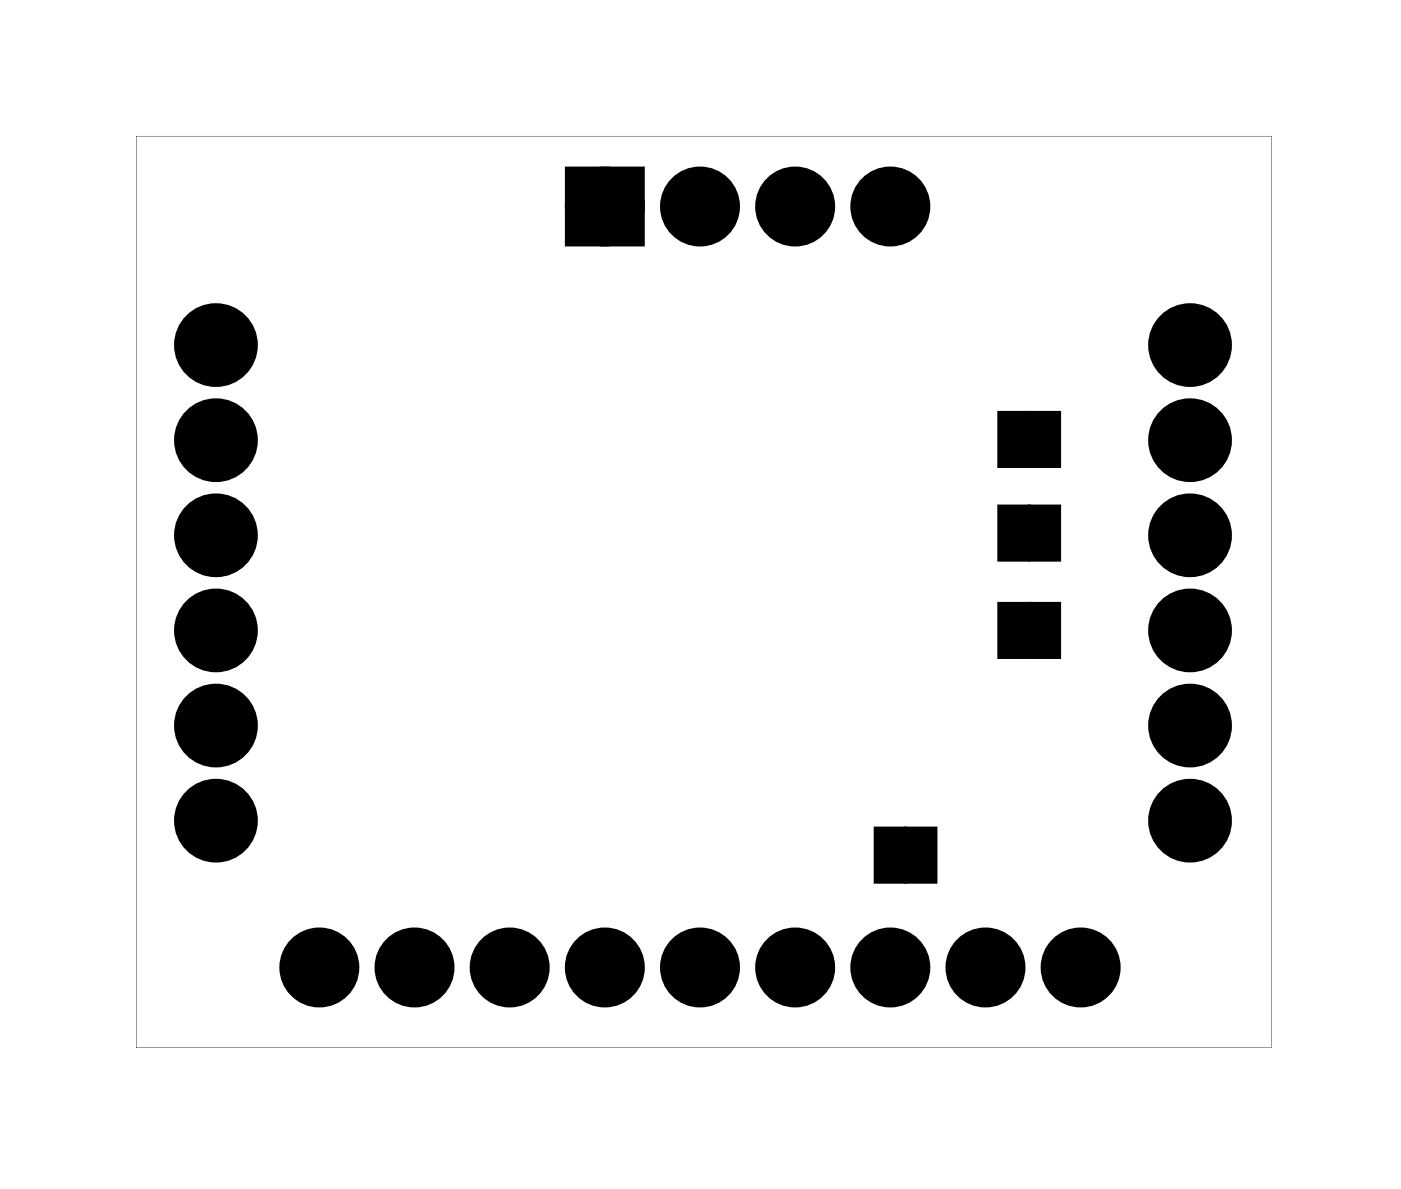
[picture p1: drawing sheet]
<svg xmlns="http://www.w3.org/2000/svg" width="37mm" height="32mm" viewBox="0 0 37 32" stroke-linecap="round" stroke-linejoin="round" font-family="sans-serif">
<g fill="#000">
<path d="M15.4 4.8h1.5v1.4h-1.5zM26.7 16.2h.7v1.3h-.7zM26.7 13.6h.7v1.3h-.7zM26.7 11.1h.7v1.3h-.7zM27.6 16.2h.6v1.3h-.6zM27.6 13.6h.6v1.3h-.6zM27.6 11.1h.6v1.3h-.6zM23.4 22.2h.7v1.3h-.7zM24.3 22.2h.6v1.3h-.6z"/>
<path d="M3.6 3.6v24.4h30.3v-24.4zM3.6 3.6h30.3v24.4h-30.3z"/>
</g>
<g fill="#000">
<circle cx="5.8" cy="11.8" r=".74"/>
<circle cx="5.8" cy="9.2" r=".74"/>
<circle cx="5.8" cy="14.3" r=".74"/>
<circle cx="5.8" cy="16.8" r=".74"/>
<circle cx="5.8" cy="19.4" r=".74"/>
<circle cx="16.1" cy="5.5" r=".72"/>
<circle cx="18.7" cy="5.5" r=".72"/>
<circle cx="21.2" cy="5.5" r=".72"/>
<circle cx="23.8" cy="5.5" r=".72"/>
<circle cx="31.8" cy="11.8" r=".74"/>
<circle cx="31.8" cy="9.2" r=".74"/>
<circle cx="31.8" cy="14.3" r=".74"/>
<circle cx="31.8" cy="16.8" r=".74"/>
<circle cx="31.8" cy="19.4" r=".74"/>
<circle cx="5.8" cy="21.9" r=".74"/>
<circle cx="8.5" cy="25.8" r=".72"/>
<circle cx="11.1" cy="25.8" r=".72"/>
<circle cx="13.6" cy="25.8" r=".72"/>
<circle cx="16.1" cy="25.8" r=".72"/>
<circle cx="18.7" cy="25.8" r=".72"/>
<circle cx="21.2" cy="25.8" r=".72"/>
<circle cx="23.8" cy="25.8" r=".72"/>
<circle cx="26.3" cy="25.8" r=".72"/>
<circle cx="28.8" cy="25.8" r=".72"/>
<circle cx="31.8" cy="21.9" r=".74"/>
</g>
<g fill="none" stroke="#000" stroke-width=".69" stroke-linecap="butt">
<path d="M15.4 4.8h1.5v1.4h-1.5z"/>
<circle cx="16.1" cy="5.5" r=".72"/>
<circle cx="18.7" cy="5.5" r=".72"/>
<circle cx="21.2" cy="5.5" r=".72"/>
<circle cx="23.8" cy="5.5" r=".72"/>
<circle cx="8.5" cy="25.8" r=".72"/>
<circle cx="11.1" cy="25.8" r=".72"/>
<circle cx="13.6" cy="25.8" r=".72"/>
<circle cx="16.1" cy="25.8" r=".72"/>
<circle cx="18.7" cy="25.8" r=".72"/>
<circle cx="21.2" cy="25.8" r=".72"/>
<circle cx="23.8" cy="25.8" r=".72"/>
<circle cx="26.3" cy="25.8" r=".72"/>
<circle cx="28.8" cy="25.8" r=".72"/>
</g>
<path d="M26.7 16.2h.7v1.3h-.7zM26.7 13.6h.7v1.3h-.7zM26.7 11.1h.7v1.3h-.7zM27.6 16.2h.6v1.3h-.6zM27.6 13.6h.6v1.3h-.6zM27.6 11.1h.6v1.3h-.6zM23.4 22.2h.7v1.3h-.7zM24.3 22.2h.6v1.3h-.6z" fill="none" stroke="#000" stroke-width=".25"/>
<g fill="none" stroke="#000" stroke-width=".76" stroke-linecap="butt">
<circle cx="5.8" cy="19.4" r=".74"/>
<circle cx="5.8" cy="14.3" r=".74"/>
<circle cx="5.8" cy="16.8" r=".74"/>
<circle cx="5.8" cy="9.2" r=".74"/>
<circle cx="5.8" cy="11.8" r=".74"/>
<circle cx="31.8" cy="19.4" r=".74"/>
<circle cx="31.8" cy="14.3" r=".74"/>
<circle cx="31.8" cy="16.8" r=".74"/>
<circle cx="31.8" cy="9.2" r=".74"/>
<circle cx="31.8" cy="11.8" r=".74"/>
<circle cx="5.8" cy="21.9" r=".74"/>
<circle cx="31.8" cy="21.9" r=".74"/>
</g>
</svg>
